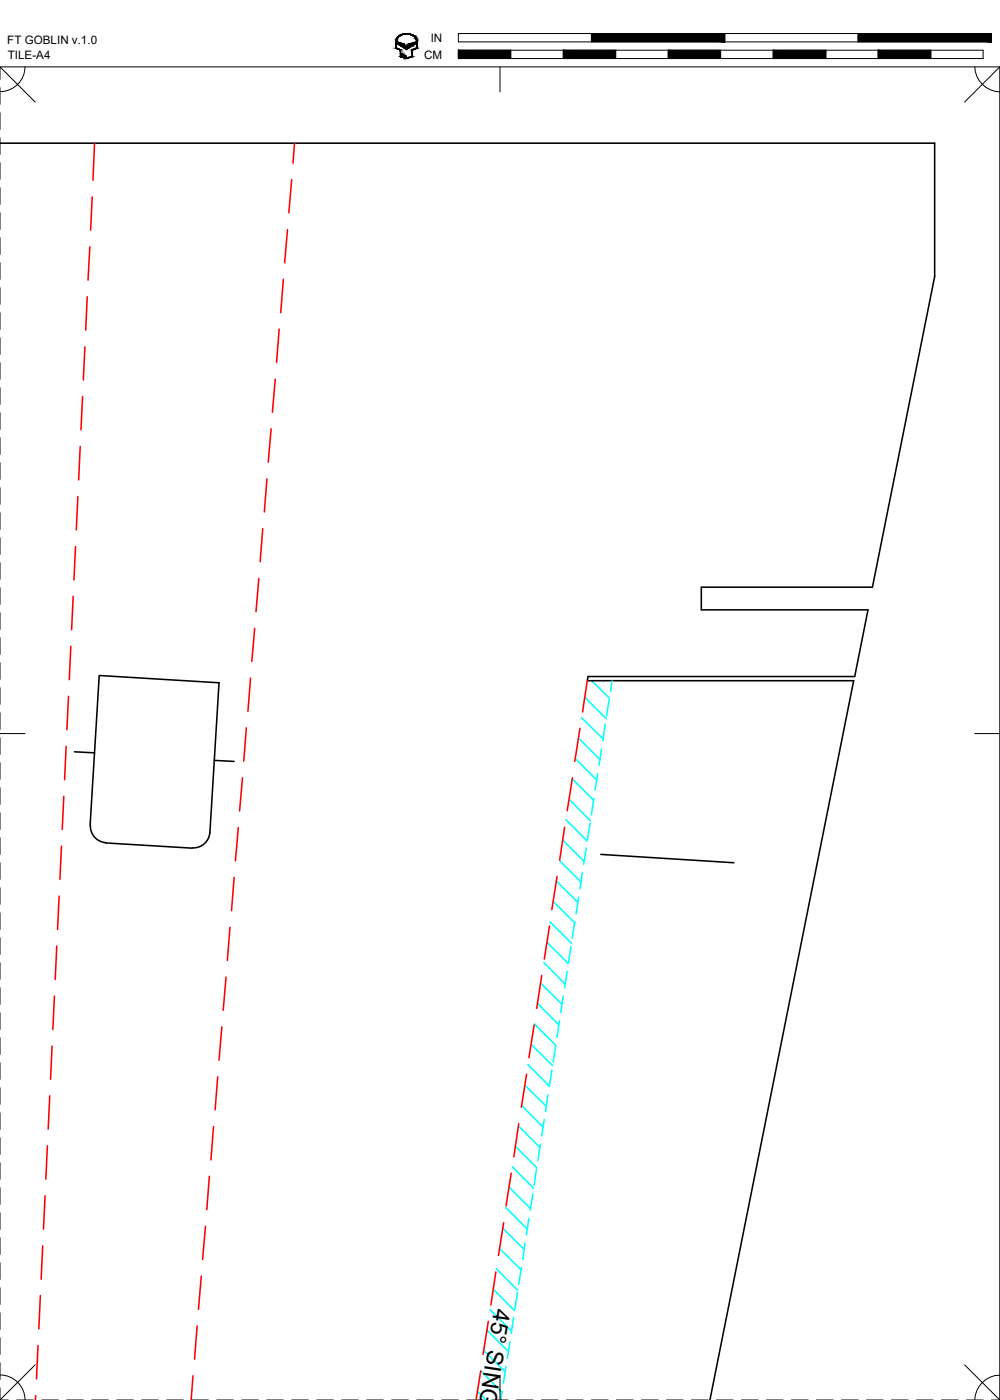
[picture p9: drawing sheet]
<svg xmlns="http://www.w3.org/2000/svg" width="190mm" height="267mm" viewBox="0 0 190 267" stroke-linecap="round" stroke-linejoin="round" font-family="sans-serif">
<defs><g id="words">
<text font-size="4.4" x="94.1" y="249.1" transform="rotate(99 94.1 249.1)">45° SING</text>
<g font-size="2.2">
<text x="1.4" y="8.5">FT GOBLIN v.1.0</text>
<text x="1.5" y="11.2">TILE-A4</text>
<text x="80.8" y="11.2">CM</text>
<text x="82.1" y="8">IN</text>
</g>
</g></defs>
<!-- layer: 04 BEVEL -->
<g fill="none" stroke="#0ff" stroke-width=".3">
<path d="M110.8 136.7l4.1 4.1M111.4 132.8l4.1 4.1M112.7 129.7l3.4 3.3M115.3 138l-.5 3.1M116 133.2l-.5 3.2M116.6 129.7l-.3 2M107.8 156.2l4.1 4M108.4 152.2l4.1 4.2M109 148.4l4.1 4M109.6 144.5l4.1 4.1M110.2 140.6l4.1 4.1M112.4 156.8l-.5 3.1"/>
<path d="M113.1 152.1l-.4 3.1M113.9 147.4l-.5 3.1M114.6 142.7l-.5 3.1M104.2 179.5l4.1 4.1M104.8 175.6l4 4.1M105.4 171.7l4.1 4.1M106 167.8l4.1 4.1M106.6 163.9l4.1 4.1M107.2 160l4.1 4.1M109.5 175.6l-.5 3.1M110.2 170.9l-.5 3.2M110.9 166.2l-.4 3.2"/>
<path d="M111.7 161.5l-.5 3.1M101.2 198.9l4.1 4.1M101.8 195.1l4.1 4M102.4 191.1l4.1 4.2M103 187.3l4.1 4M103.6 183.4l4.1 4.1M105.9 199.2l-.5 3.1M106.6 194.5l-.5 3.1M107.3 189.8l-.5 3.1M108.1 185l-.5 3.2M108.7 180.3l-.4 3.2M98.2 218.4l4 4"/>
<path d="M98.8 214.5l4 4.1M99.4 210.6l4 4.1M100 206.7l4.1 4.1M100.6 202.8l4.1 4.1M102.9 218l-.5 3.1M103.7 213.3l-.5 3.1M104.4 208.6l-.5 3.1M105.1 203.8l-.5 3.2M95.2 237.8l4.1 4.1M95.7 234l4.2 4M96.3 230l4.2 4.2M97 226.2l4.1 4"/>
<path d="M97.6 222.2l4.1 4.2M100 236.8l-.4 3.2M100.8 232.1l-.5 3.1M101.5 227.4l-.5 3.1M102.2 222.7l-.4 3.1M92.2 257.3l4 4M92.8 253.4l4 4.1M93.4 249.5l4 4.1M94 245.6l4 4.1M94.6 241.7l4 4.1M97.1 255.6l-.5 3.2M97.8 250.9l-.4 3.1"/>
<path d="M98.6 246.2l-.5 3.2M99.3 241.5l-.5 3.2M90.9 265.1l1.7 1.6M91.6 261.1l4.1 4.2M95.7 265.1l-.3 1.6M96.4 260.3l-.5 3.2"/>
</g>
<!-- layer: 01 CUT -->
<path d="M0 27.3h178.1v25.4l-11.9 59.2h-32.6v4.3h31.8l-2.6 12.7h-50.8l-.1 .8h50.7l-27.4 137M14.2 143.2l3.8 .2M17.2 157.2l1.7-28.5 22.8 1.4-1.7 28.5M17.2 157.2a3.2 3.2 0 0 0 3 3.3M40 158.6a3.2 3.2 0 0 1-3.4 2.9M40.8 144.9l3.8 .2M20.1 160.6l16.5 1M114.5 162.8l25.3 1.6" fill="none" stroke="#000" stroke-width=".3"/>
<!-- layer: 02 SCORE -->
<g fill="none" stroke="#f00" stroke-width=".3">
<path d="M17.6 37.5l-.3 6.3M18 27.3l-.3 7M55.6 34.2l-.6 6.4M56.1 27.3l-.3 3.8M16.6 56.5l-.3 6.4M17.1 47l-.3 6.4M54 53.2l-.5 6.4M54.8 43.7l-.6 6.3M15.7 75.5l-.3 6.4M16.2 66.1l-.3 6.3M52.4 72.2l-.5 6.3M53.2 62.7l-.5 6.3"/>
<path d="M14.8 94.6l-.3 6.3M15.3 85.1l-.3 6.3M50.9 91.2l-.5 6.3M51.6 81.7l-.5 6.4M13.9 113.6l-.3 6.4M14.4 104.1l-.3 6.4M48.5 119.7l-.5 6.3M49.3 110.2l-.5 6.3M50.1 100.7l-.5 6.3M13 132.7l-.2 6.3M13.5 123.1l-.3 6.4M46.9 138.7l-.5 6.3"/>
<path d="M47.7 129.2l-.5 6.3M110.5 138.8l-1 6.3M111.9 129.7l-.9 5.9M12.2 151.7l-.3 6.3M12.6 142.2l-.3 6.3M45.4 157.7l-.6 6.3M46.2 148.2l-.6 6.3M107.6 157.6l-1 6.3M109 148.2l-.9 6.2M11.3 170.7l-.3 6.4M11.7 161.2l-.3 6.3M43.8 176.7l-.5 6.3"/>
<path d="M44.6 167.1l-.5 6.4M104.7 176.4l-1 6.3M106.1 167l-1 6.3M9.9 199.3l-.3 6.3M10.4 189.8l-.3 6.3M10.8 180.2l-.3 6.4M42.3 195.6l-.6 6.4M43.1 186.1l-.6 6.4M101.8 195.3l-1 6.2M103.2 185.8l-1 6.3M9 218.3l-.3 6.3M9.5 208.8l-.3 6.3"/>
<path d="M40.7 214.6l-.5 6.4M41.5 205.1l-.5 6.3M98.8 214.1l-.9 6.3M100.3 204.6l-1 6.3M8.1 237.3l-.3 6.4M8.6 227.8l-.3 6.4M39.1 233.6l-.5 6.3M39.9 224.1l-.5 6.3M95.9 232.9l-.9 6.3M97.4 223.5l-1 6.2M7.2 256.3l-.3 6.4M7.7 246.8l-.3 6.4"/>
<path d="M37.6 252.6l-.5 6.3M38.3 243.1l-.5 6.3M93 251.7l-1 6.3M94.5 242.3l-1 6.3M6.8 265.9l-.1 .8M36.8 262.1l-.4 4.6M91.6 261.1l-.9 5.6"/>
</g>
<!-- layer: 22 TILED -->
<g fill="none" stroke="#000" stroke-width=".19">
<path d="M0 12.7l6.7 6.7M0 16.7v3.2M4.8 12.7a4.7 4.7 0 0 1-4.8 4.8M75.6 7.9a2 2 0 0 1 3.2-1l.5 .6 .1 1.7-.9 .3v1.3l-1.1 .2-.1-.3v.3h-.2v-.4h-.1v.3h-.1v-.5h-.1v.5l-.2-.1v-.6h-.1v.6h-.1v-1.3l-.9-.3v-1.3M75.7 8l1.3 .4 .2 .4h.4l.2-.4 1.4-.4v.3l-1.8 1.2-1.7-1.2zM75.8 7a2.26 2.26 0 0 1 3.6 .6l.1 1.6-.9 .4v1.2l-1.2 .4-1.1-.4v-1.3l-.9-.3a2.64 2.64 0 0 1 .4-2.2zM87.3 6.4h101.6v1.6h-101.6zM87.3 9.6h100v1.6h-100zM95.3 12.7v4.8M97.3 9.6v1.6M107.3 9.6v1.6M112.7 6.4v1.6"/>
<path d="M117.3 9.6v1.6M127.3 9.6v1.6M137.3 9.6v1.6M138.1 6.4v1.6M147.3 9.6v1.6M157.3 9.6v1.6M163.5 6.4v1.6M167.3 9.6v1.6M177.3 9.6v1.6M185.7 12.7a4.9 4.9 0 0 0 4.8 4.8M190.5 12.7h-190.5v2.4M190.5 12.7l-6.7 6.7"/>
<path d="M190.5 12.7v254M0 21.5v3.1M0 26.2v3.2M0 31v3.2M0 35.8v3.1M0 40.5v3.2M0 45.3v3.2M0 50v3.2M0 54.8v3.2M0 59.6v3.1M0 64.3v3.2M0 69.1v3.2"/>
<path d="M0 73.9v3.1M0 78.6v3.2M0 83.4v3.2M0 88.1v3.2M0 92.9v3.2M0 97.7v3.1M0 102.4v3.2M0 107.2v3.2M0 112v3.1M0 116.7v3.2M0 139.7h4.8M0 121.5v3.2"/>
<path d="M0 126.3v3.1M0 131v3.2M0 135.8v3.2M185.7 139.7h4.8M0 140.5v3.2M0 145.3v3.2M0 150.1v3.1M0 154.8v3.2M0 159.6v3.2M0 164.4v3.1M0 169.1v3.2M0 173.9v3.2"/>
<path d="M0 178.6v3.2M0 183.4v3.2M0 188.2v3.1M0 192.9v3.2M0 197.7v3.2M0 202.5v3.1M0 207.2v3.2M0 212v3.2M0 216.7v3.2M0 221.5v3.2M0 226.3v3.1M0 231v3.2"/>
<path d="M0 235.8v3.2M0 240.6v3.1M0 245.3v3.2M0 250.1v3.2M0 254.8v3.2M0 259.6v3.2M0 264.4v2.3M0 266.7h1.6M0 261.9a4.7 4.7 0 0 1 4.8 4.8M3.2 266.7h3.2M6.7 260l-6.7 6.7M7.9 266.7h3.2"/>
<path d="M12.7 266.7h3.2M17.5 266.7h3.1M22.2 266.7h3.2M27 266.7h3.2M31.8 266.7h3.1M36.5 266.7h3.2M41.3 266.7h3.2M46 266.7h3.2M50.8 266.7h3.2M55.6 266.7h3.1M60.3 266.7h3.2M65.1 266.7h3.2"/>
<path d="M69.9 266.7h3.1M74.6 266.7h3.2M79.4 266.7h3.2M84.1 266.7h3.2M88.9 266.7h3.2M93.7 266.7h3.1M95.3 262v4.7M98.4 266.7h3.2M103.1 266.7h3.2M107.9 266.7h3.2M112.7 266.7h3.1M117.4 266.7h3.2"/>
<path d="M122.2 266.7h3.2M127 266.7h3.1M131.7 266.7h3.2M136.5 266.7h3.2M141.2 266.7h3.2M146 266.7h3.2M150.8 266.7h3.1M155.5 266.7h3.2M160.3 266.7h3.2M165.1 266.7h3.1M169.8 266.7h3.2M174.6 266.7h3.2"/>
<path d="M179.3 266.7h3.2M183.8 260l6.7 6.7M184.1 266.7h3.2M188.9 266.7h1.6M190.5 262a4.8 4.8 0 0 0-4.8 4.7"/>
</g>
<g fill="#000" stroke="#000" stroke-width=".19">
<path d="M75.7 8l1.1 .3h-1.1zM76.4 8.8h2.1l-1.1 .7zM77 11h.8l-.4 .2zM77 6.4h.8zM78 8.3l1.2-.3v.3z"/>
<path d="M75.4 7.9l.1 1.3v-1.3zM75.4 7.9l.1 1.3h-.1z"/>
<path d="M75.4 9.2h.3zM75.4 9.2h.3z"/>
<path d="M75.5 7.6l.1 .1zM75.5 7.6l.1 .1z"/>
<path d="M75.5 7.7v.2l.1-.2zM75.5 7.7v.2h-.1z"/>
<path d="M75.6 7.4v.2l.1-.2zM75.6 7.4l-.1 .2z"/>
<path d="M75.6 7.3h.1zM75.6 7.3l.1 .1z"/>
<path d="M75.4 9.2l1 .3zM75.4 9.2l1 .3z"/>
<path d="M75.7 7.1v.2l.1-.2zM75.7 7.1v.2h-.1z"/>
<path d="M75.8 7v.1l.1-.1zM75.8 7l-.1 .1z"/>
<path d="M75.9 6.9v.1l.1-.1zM75.8 7l.1-.1z"/>
<path d="M76 6.8v.1l.2-.1zM76 6.8l-.1 .1z"/>
<path d="M76.1 6.7l.1 .1 .1-.1zM76 6.8l.1-.1 .1 .1z"/>
<path d="M76.1 9.5h.3zM76.1 9.5h.3z"/>
<path d="M76.3 9.5l.1 1.3v-1.3zM76.3 9.5l.1 1.3h-.1z"/>
<path d="M76.3 10.8h.1zM76.3 10.8h.1z"/>
<path d="M76.5 10.8h.1zM76.5 10.8h.1z"/>
<path d="M76.3 10.8h.2zM76.3 10.8h.2z"/>
<path d="M76.3 6.6v.1l.2-.1zM76.1 6.7l.2-.1z"/>
<path d="M76.4 6.6h.2zM76.3 6.6h.2z"/>
<path d="M76.5 10.2l.1 .6v-.6zM76.5 10.2l.1 .6h-.1z"/>
<path d="M76.3 10.8h.3zM76.3 10.8h.3zM76.3 10.8h.3zM76.3 10.8h.3z"/>
<path d="M76.3 10.8h.3zM76.3 10.8h.3z"/>
<path d="M76.3 10.8l.5 .1zM76.3 10.8l.5 .1z"/>
<path d="M75.7 8.3l1.3 .1zM75.7 8.3l1.3 .1z"/>
<path d="M76.6 6.5v.1l.3-.1zM76.4 6.6l.2-.1z"/>
<path d="M76.8 10.4l.1 .4v-.4zM76.8 10.4l.1 .4h-.1z"/>
<path d="M76.8 10.8l.1 .1zM76.8 10.8l.1 .1z"/>
<path d="M76.4 10.9h.5zM76.4 10.9h.5z"/>
<path d="M76.5 10.9h.5zM76.5 10.9h.5z"/>
<path d="M77 10.9h.1zM77 10.9h.1z"/>
<path d="M75.8 8.4l1.2 .2v-.2zM75.8 8.4l1.2 .2h-.9z"/>
<path d="M76.1 8.6l1.1 .2-.2-.2zM76.1 8.6l1.1 .2h-.8z"/>
<path d="M76.6 6.5h.5zM76.6 6.5h.3z"/>
<path d="M77 10.6l.1 .3v-.3zM77 10.6l.1 .3h-.1z"/>
<path d="M76.7 10.9l.4 .1zM76.7 10.9l.4 .1z"/>
<path d="M76.8 11h.5zM76.8 11h.5z"/>
<path d="M76.7 6.5h.5zM76.6 6.5h.5z"/>
<path d="M77.3 10.7l.1 .3zM77.3 10.7l.1 .3z"/>
<path d="M77.3 11h.1zM77.3 11h.1z"/>
<path d="M76.9 11h.5zM76.9 11h.5z"/>
<path d="M77 6.4l1.1 .1zM76.7 6.5l.3-.1 1.1 .1z"/>
<path d="M77.5 11h.4zM77.4 11h.4z"/>
<path d="M77.6 6.5h.6zM77.6 6.5h.6z"/>
<path d="M77.7 6.5h.6zM77.7 6.5h.6z"/>
<path d="M78 6.5l.5 .1zM78 6.5l.5 .1z"/>
<path d="M78.3 6.6h.2zM78.3 6.6h.2z"/>
<path d="M78.3 6.6l.5 .1zM78.3 6.6l.5 .1z"/>
<path d="M78.5 9.6l.1 1.2v-1.2zM78.5 9.6l.1 1.2h-.1z"/>
<path d="M78.5 10.8h.1zM78.2 10.8h.4z"/>
<path d="M77.9 11l.7-.2h-.4zM77.5 11l.7-.2-.3 .2z"/>
<path d="M78.6 6.7l.3 .1zM78.6 6.7l.3 .1z"/>
<path d="M78.5 9.5l.1 .1 .2-.1zM78.5 9.5l.1 .1z"/>
<path d="M77.8 8.6l.7 .2 .3-.2zM77.6 8.8l.2-.2 .7 .2z"/>
<path d="M78.7 6.8l.3 .1zM78.7 6.8l.3 .1z"/>
<path d="M78.9 6.9l.2 .1zM78.9 6.9l.2 .1z"/>
<path d="M77.8 8.4l1 .2 .3-.2zM77.8 8.4l1 .2h-1z"/>
<path d="M79 7l.2 .1zM79 7l.2 .1z"/>
<path d="M79.1 7.1l.2 .2zM79.1 7.1l.2 .2z"/>
<path d="M78 8.3h1.2zM77.8 8.4h1.3z"/>
<path d="M79.2 7.3l.1 .1zM79.2 7.3l.1 .1z"/>
<path d="M79.2 7.4l.2 .2zM79.2 7.4l.2 .2z"/>
<path d="M79.3 7.6l.1 .1zM79.3 7.6l.1 .1z"/>
<path d="M79.3 7.7l.2 .2zM79.3 7.7l.2 .2z"/>
<path d="M79.4 7.9l.1 1.3v-1.3zM79.4 7.9l.1 1.3h-.1z"/>
<path d="M79.4 9.2h.1zM79.2 9.2h.3z"/>
<path d="M78.8 9.5l.7-.3h-.3zM78.5 9.5l.7-.3-.4 .3z"/>
<path d="M87.3 9.6l10 1.6v-1.6zM87.3 9.6l10 1.6h-10z"/>
<path d="M107.3 9.6l10 1.6v-1.6zM107.3 9.6l10 1.6h-10z"/>
<path d="M127.3 9.6l10 1.6v-1.6zM127.3 9.6l10 1.6h-10z"/>
<path d="M112.7 6.4l25.4 1.6v-1.6zM112.7 6.4l25.4 1.6h-25.4z"/>
<path d="M147.3 9.6l10 1.6v-1.6zM147.3 9.6l10 1.6h-10z"/>
<path d="M167.3 9.6l10 1.6v-1.6zM167.3 9.6l10 1.6h-10z"/>
<path d="M163.5 6.4l25.4 1.6v-1.6zM163.5 6.4l25.4 1.6h-25.4z"/>
</g>
<use href="#words"/>
</svg>
